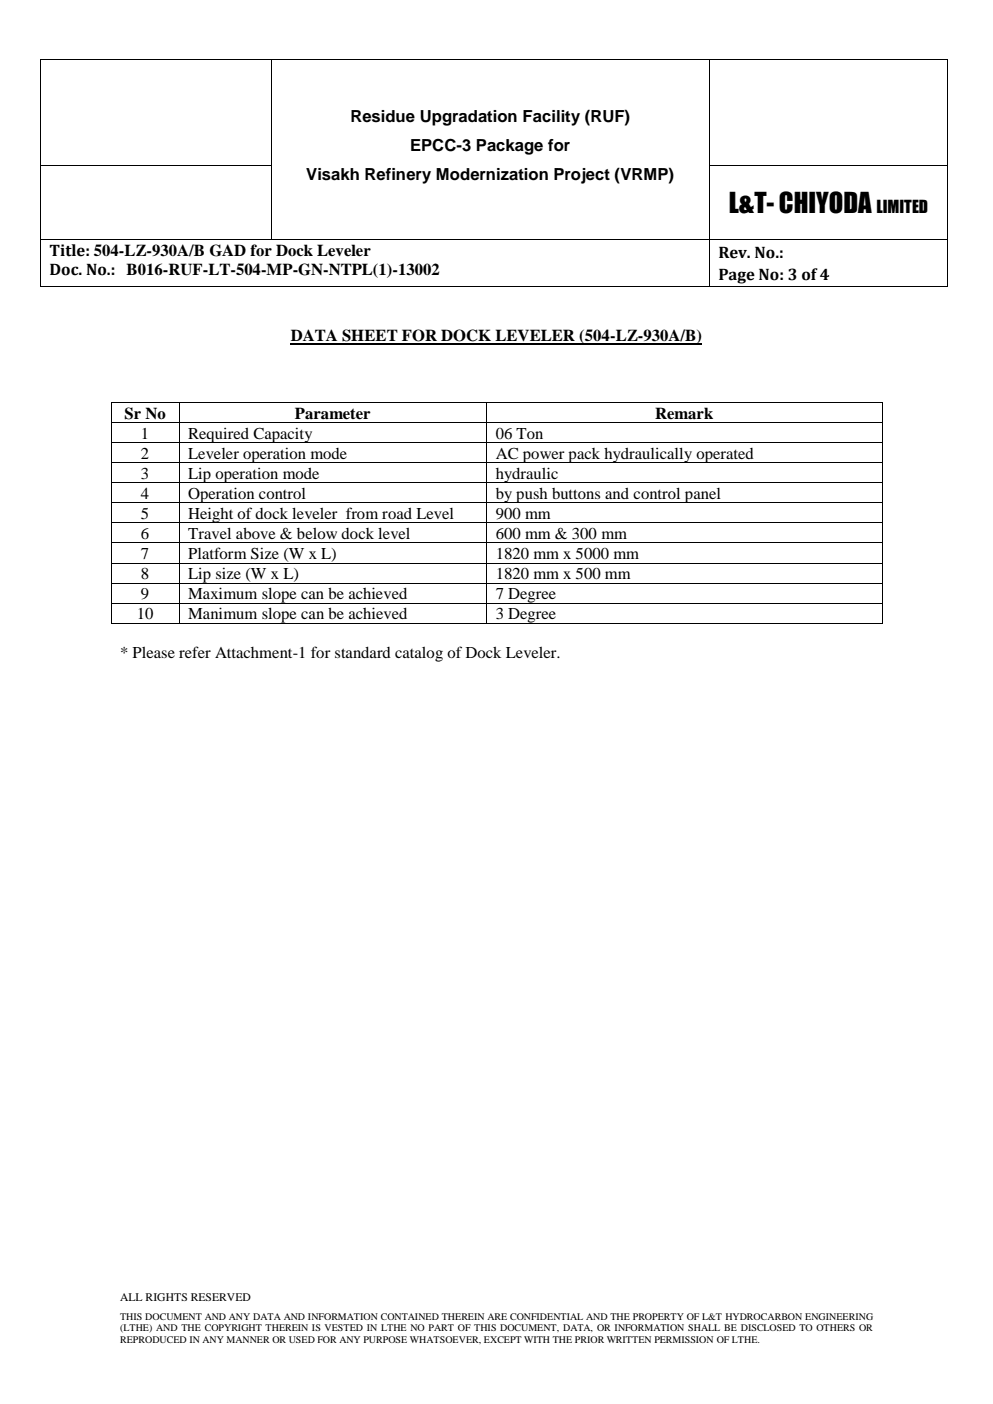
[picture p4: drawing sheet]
<svg xmlns="http://www.w3.org/2000/svg" width="210mm" height="297mm" viewBox="0 0 210 297" stroke-linecap="round" stroke-linejoin="round" font-family="sans-serif">
<defs><g id="words">
<text font-size="5.6" x="154.1" y="45.1">L&amp;T- CHIYODA</text>
<g font-size="3.5">
<text x="74.1" y="25.8">Residue Upgradation Facility (RUF)</text>
<text x="86.8" y="31.9">EPCC-3 Package for</text>
<text x="64.8" y="38">Visakh Refinery Modernization Project (VRMP)</text>
<text x="185.4" y="45.1">LIMITED</text>
<text x="10.5" y="54.1">Title: 504-LZ-930A/B GAD for Dock Leveler</text>
<text x="10.5" y="58.3">Doc. No.: B016-RUF-LT-504-MP-GN-NTPL(1)-13002</text>
<text x="151.9" y="54.7">Rev. No.:</text>
<text x="151.9" y="59.3">Page No: 3 of4</text>
<text x="61.5" y="72.2">DATA SHEET FOR DOCK LEVELER (504-LZ-930A/B)</text>
<text x="26.3" y="88.6">Sr No</text>
<text x="62.4" y="88.6">Parameter</text>
<text x="138.5" y="88.6">Remark</text>
<text x="29.8" y="92.9">1</text>
<text x="39.8" y="92.9">Required Capacity</text>
<text x="104.8" y="92.9">06 Ton</text>
<text x="29.8" y="97.1">2</text>
<text x="29.8" y="101.3">3</text>
<text x="39.8" y="97.1">Leveler operation mode</text>
<text x="39.8" y="101.3">Lip operation mode</text>
<text x="104.8" y="97.1">AC power pack hydraulically operated</text>
<text x="104.8" y="101.3">hydraulic</text>
<text x="29.8" y="105.6">4</text>
<text x="39.8" y="105.6">Operation control</text>
<text x="104.8" y="105.6">by push buttons and control panel</text>
<text x="29.8" y="109.8">5</text>
<text x="39.8" y="109.8">Height of dock leveler from road Level</text>
<text x="104.8" y="109.8">900 mm</text>
<text x="29.8" y="114">6</text>
<text x="29.8" y="118.3">7</text>
<text x="39.8" y="114">Travel above &amp; below dock level</text>
<text x="39.8" y="118.3">Platform Size (W x L)</text>
<text x="104.8" y="114">600 mm &amp; 300 mm</text>
<text x="104.8" y="118.3">1820 mm x 5000 mm</text>
<text x="29.8" y="122.5">8</text>
<text x="39.8" y="122.5">Lip size (W x L)</text>
<text x="104.8" y="122.5">1820 mm x 500 mm</text>
<text x="28.9" y="131">10</text>
<text x="29.8" y="126.7">9</text>
<text x="39.8" y="126.7">Maximum slope can be achieved</text>
<text x="39.8" y="131">Manimum slope can be achieved</text>
<text x="104.8" y="126.7">7 Degree</text>
<text x="104.8" y="131">3 Degree</text>
<text x="25.4" y="139.3">* Please refer Attachment-1 for standard catalog of Dock Leveler.</text>
</g>
<text font-size="2.5" x="25.4" y="275.3">ALL RIGHTS RESERVED</text>
<g font-size="2.1">
<text x="25.4" y="279.2">THIS DOCUMENT AND ANY DATA AND INFORMATION CONTAINED THEREIN ARE CONFIDENTIAL AND THE PROPERTY OF L&amp;T HYDROCARBON ENGINEERING</text>
<text x="25.4" y="281.6">(LTHE) AND THE COPYRIGHT THEREIN IS VESTED IN LTHE NO PART OF THIS DOCUMENT, DATA, OR INFORMATION SHALL BE DISCLOSED TO OTHERS OR</text>
<text x="25.4" y="284.1">REPRODUCED IN ANY MANNER OR USED FOR ANY PURPOSE WHATSOEVER, EXCEPT WITH THE PRIOR WRITTEN PERMISSION OF LTHE.</text>
</g>
</g></defs>
<g fill="#000">
<path d="M8.5 12.5h.2v.2h-.2z" fill-rule="evenodd"/>
<path d="M8.5 12.5h.2v.2h-.2z" fill-rule="evenodd"/>
<path d="M57.4 12.5h.1v.2h-.1z" fill-rule="evenodd"/>
<path d="M149.9 12.5h.2v.2h-.2z" fill-rule="evenodd"/>
<path d="M200.4 12.5h.2v.2h-.2z" fill-rule="evenodd"/>
<path d="M200.4 12.5h.2v.2h-.2z" fill-rule="evenodd"/>
<path d="M8.5 35h.2v.2h-.2z" fill-rule="evenodd"/>
<path d="M57.4 35h.1v.2h-.1z" fill-rule="evenodd"/>
<path d="M149.9 35h.2v.2h-.2z" fill-rule="evenodd"/>
<path d="M200.4 35h.2v.2h-.2z" fill-rule="evenodd"/>
<path d="M8.5 50.6h.2v.2h-.2z" fill-rule="evenodd"/>
<path d="M57.4 50.6h.1v.2h-.1z" fill-rule="evenodd"/>
<path d="M149.9 50.6h.2v.2h-.2z" fill-rule="evenodd"/>
<path d="M200.4 50.6h.2v.2h-.2z" fill-rule="evenodd"/>
<path d="M8.5 60.6h.2v.2h-.2z" fill-rule="evenodd"/>
<path d="M8.5 60.6h.2v.2h-.2z" fill-rule="evenodd"/>
<path d="M149.9 60.6h.2v.2h-.2z" fill-rule="evenodd"/>
<path d="M200.4 60.6h.2v.2h-.2z" fill-rule="evenodd"/>
<path d="M200.4 60.6h.2v.2h-.2z" fill-rule="evenodd"/>
<path d="M23.4 85.1h.2v.2h-.2z" fill-rule="evenodd"/>
<path d="M23.4 85.1h.2v.2h-.2z" fill-rule="evenodd"/>
<path d="M23.4 89.4h.2v.2h-.2z" fill-rule="evenodd"/>
<path d="M23.4 93.6h.2v.2h-.2z" fill-rule="evenodd"/>
<path d="M23.4 97.8h.2v.2h-.2z" fill-rule="evenodd"/>
<path d="M37.8 85.1h.2v.2h-.2z" fill-rule="evenodd"/>
<path d="M37.8 89.4h.2v.2h-.2z" fill-rule="evenodd"/>
<path d="M37.8 93.6h.2v.2h-.2z" fill-rule="evenodd"/>
<path d="M37.8 97.8h.2v.2h-.2z" fill-rule="evenodd"/>
<path d="M102.8 85.1h.2v.2h-.2z" fill-rule="evenodd"/>
<path d="M102.8 89.4h.2v.2h-.2z" fill-rule="evenodd"/>
<path d="M102.8 93.6h.2v.2h-.2z" fill-rule="evenodd"/>
<path d="M102.8 97.8h.2v.2h-.2z" fill-rule="evenodd"/>
<path d="M186.5 85.1h.1v.2h-.1z" fill-rule="evenodd"/>
<path d="M186.5 85.1h.1v.2h-.1z" fill-rule="evenodd"/>
<path d="M186.5 89.4h.1v.2h-.1z" fill-rule="evenodd"/>
<path d="M186.5 93.6h.1v.2h-.1z" fill-rule="evenodd"/>
<path d="M186.5 97.8h.1v.2h-.1z" fill-rule="evenodd"/>
<path d="M23.4 102.1h.2v.2h-.2z" fill-rule="evenodd"/>
<path d="M23.4 106.3h.2v.2h-.2z" fill-rule="evenodd"/>
<path d="M23.4 110.5h.2v.2h-.2z" fill-rule="evenodd"/>
<path d="M23.4 114.8h.2v.2h-.2z" fill-rule="evenodd"/>
<path d="M23.4 119h.2v.2h-.2z" fill-rule="evenodd"/>
<path d="M37.8 102.1h.2v.2h-.2z" fill-rule="evenodd"/>
<path d="M37.8 106.3h.2v.2h-.2z" fill-rule="evenodd"/>
<path d="M37.8 110.5h.2v.2h-.2z" fill-rule="evenodd"/>
<path d="M37.8 114.8h.2v.2h-.2z" fill-rule="evenodd"/>
<path d="M37.8 119h.2v.2h-.2z" fill-rule="evenodd"/>
<path d="M102.8 102.1h.2v.2h-.2z" fill-rule="evenodd"/>
<path d="M102.8 106.3h.2v.2h-.2z" fill-rule="evenodd"/>
<path d="M102.8 110.5h.2v.2h-.2z" fill-rule="evenodd"/>
<path d="M102.8 114.8h.2v.2h-.2z" fill-rule="evenodd"/>
<path d="M102.8 119h.2v.2h-.2z" fill-rule="evenodd"/>
<path d="M186.5 102.1h.1v.2h-.1z" fill-rule="evenodd"/>
<path d="M186.5 106.3h.1v.2h-.1z" fill-rule="evenodd"/>
<path d="M186.5 110.5h.1v.2h-.1z" fill-rule="evenodd"/>
<path d="M186.5 114.8h.1v.2h-.1z" fill-rule="evenodd"/>
<path d="M186.5 119h.1v.2h-.1z" fill-rule="evenodd"/>
<path d="M23.4 123.2h.2v.2h-.2z" fill-rule="evenodd"/>
<path d="M23.4 127.5h.2v.2h-.2z" fill-rule="evenodd"/>
<path d="M23.4 131.7h.2v.2h-.2z" fill-rule="evenodd"/>
<path d="M23.4 131.7h.2v.2h-.2z" fill-rule="evenodd"/>
<path d="M37.8 123.2h.2v.2h-.2z" fill-rule="evenodd"/>
<path d="M37.8 127.5h.2v.2h-.2z" fill-rule="evenodd"/>
<path d="M37.8 131.7h.2v.2h-.2z" fill-rule="evenodd"/>
<path d="M102.8 123.2h.2v.2h-.2z" fill-rule="evenodd"/>
<path d="M102.8 127.5h.2v.2h-.2z" fill-rule="evenodd"/>
<path d="M102.8 131.7h.2v.2h-.2z" fill-rule="evenodd"/>
<path d="M186.5 123.2h.1v.2h-.1z" fill-rule="evenodd"/>
<path d="M186.5 127.5h.1v.2h-.1z" fill-rule="evenodd"/>
<path d="M186.5 131.7h.1v.2h-.1z" fill-rule="evenodd"/>
<path d="M186.5 131.7h.1v.2h-.1z" fill-rule="evenodd"/>
</g>
<g fill="none" stroke="#000" stroke-width=".21">
<path d="M8.6 12.7v22.3M8.7 12.6h48.7M57.5 12.7v22.3M57.5 12.6h92.4M150 12.7v22.3M150.1 12.6h50.3M200.5 12.7v22.3M8.6 35.2v15.4M8.7 35.1h48.7M57.5 35.2v15.4M150 35.2v15.4M150.1 35.1h50.3"/>
<path d="M200.5 35.2v15.4M8.6 50.8v9.8M8.7 50.7h48.7M57.5 50.7h92.4M150 50.8v9.8M150.1 50.7h50.3M200.5 50.8v9.8M8.7 60.7h141.2M150.1 60.7h50.3M23.5 85.3v4.1M23.5 89.6v4M23.5 93.8v4"/>
<path d="M23.5 98v4.1M23.6 85.2h14.2M23.6 89.5h14.2M23.6 93.7h14.2M23.6 97.9h14.2M37.9 85.3v4.1M37.9 89.6v4M37.9 93.8v4M37.9 98v4.1M38 85.2h64.8M38 89.5h64.8M38 93.7h64.8"/>
<path d="M38 97.9h64.8M102.9 85.3v4.1M102.9 89.6v4M102.9 93.8v4M102.9 98v4.1M103 85.2h83.5M103 89.5h83.5M103 93.7h83.5M103 97.9h83.5M186.6 85.3v4.1M186.6 89.6v4M186.6 93.8v4"/>
<path d="M186.6 98v4.1M23.5 102.3v4M23.5 106.5v4M23.5 110.7v4.1M23.5 115v4M23.5 119.2v4M23.6 102.2h14.2M23.6 106.4h14.2M23.6 110.6h14.2M23.6 114.9h14.2M23.6 119.1h14.2M37.9 102.3v4"/>
<path d="M37.9 106.5v4M37.9 110.7v4.1M37.9 115v4M37.9 119.2v4M38 102.2h64.8M38 106.4h64.8M38 110.6h64.8M38 114.9h64.8M38 119.1h64.8M102.9 102.3v4M102.9 106.5v4M102.9 110.7v4.1"/>
<path d="M102.9 115v4M102.9 119.2v4M103 102.2h83.5M103 106.4h83.5M103 110.6h83.5M103 114.9h83.5M103 119.1h83.5M186.6 102.3v4M186.6 106.5v4M186.6 110.7v4.1M186.6 115v4M186.6 119.2v4"/>
<path d="M23.5 123.4v4.1M23.5 127.7v4M23.6 123.3h14.2M23.6 127.6h14.2M23.6 131.8h14.2M37.9 123.4v4.1M37.9 127.7v4M38 123.3h64.8M38 127.6h64.8M38 131.8h64.8M102.9 123.4v4.1M102.9 127.7v4"/>
<path d="M103 123.3h83.5M103 127.6h83.5M103 131.8h83.5M186.6 123.4v4.1M186.6 127.7v4"/>
</g>
<path d="M61.5 72.8h87" fill="none" stroke="#000" stroke-width=".34"/>
<use href="#words"/>
</svg>
